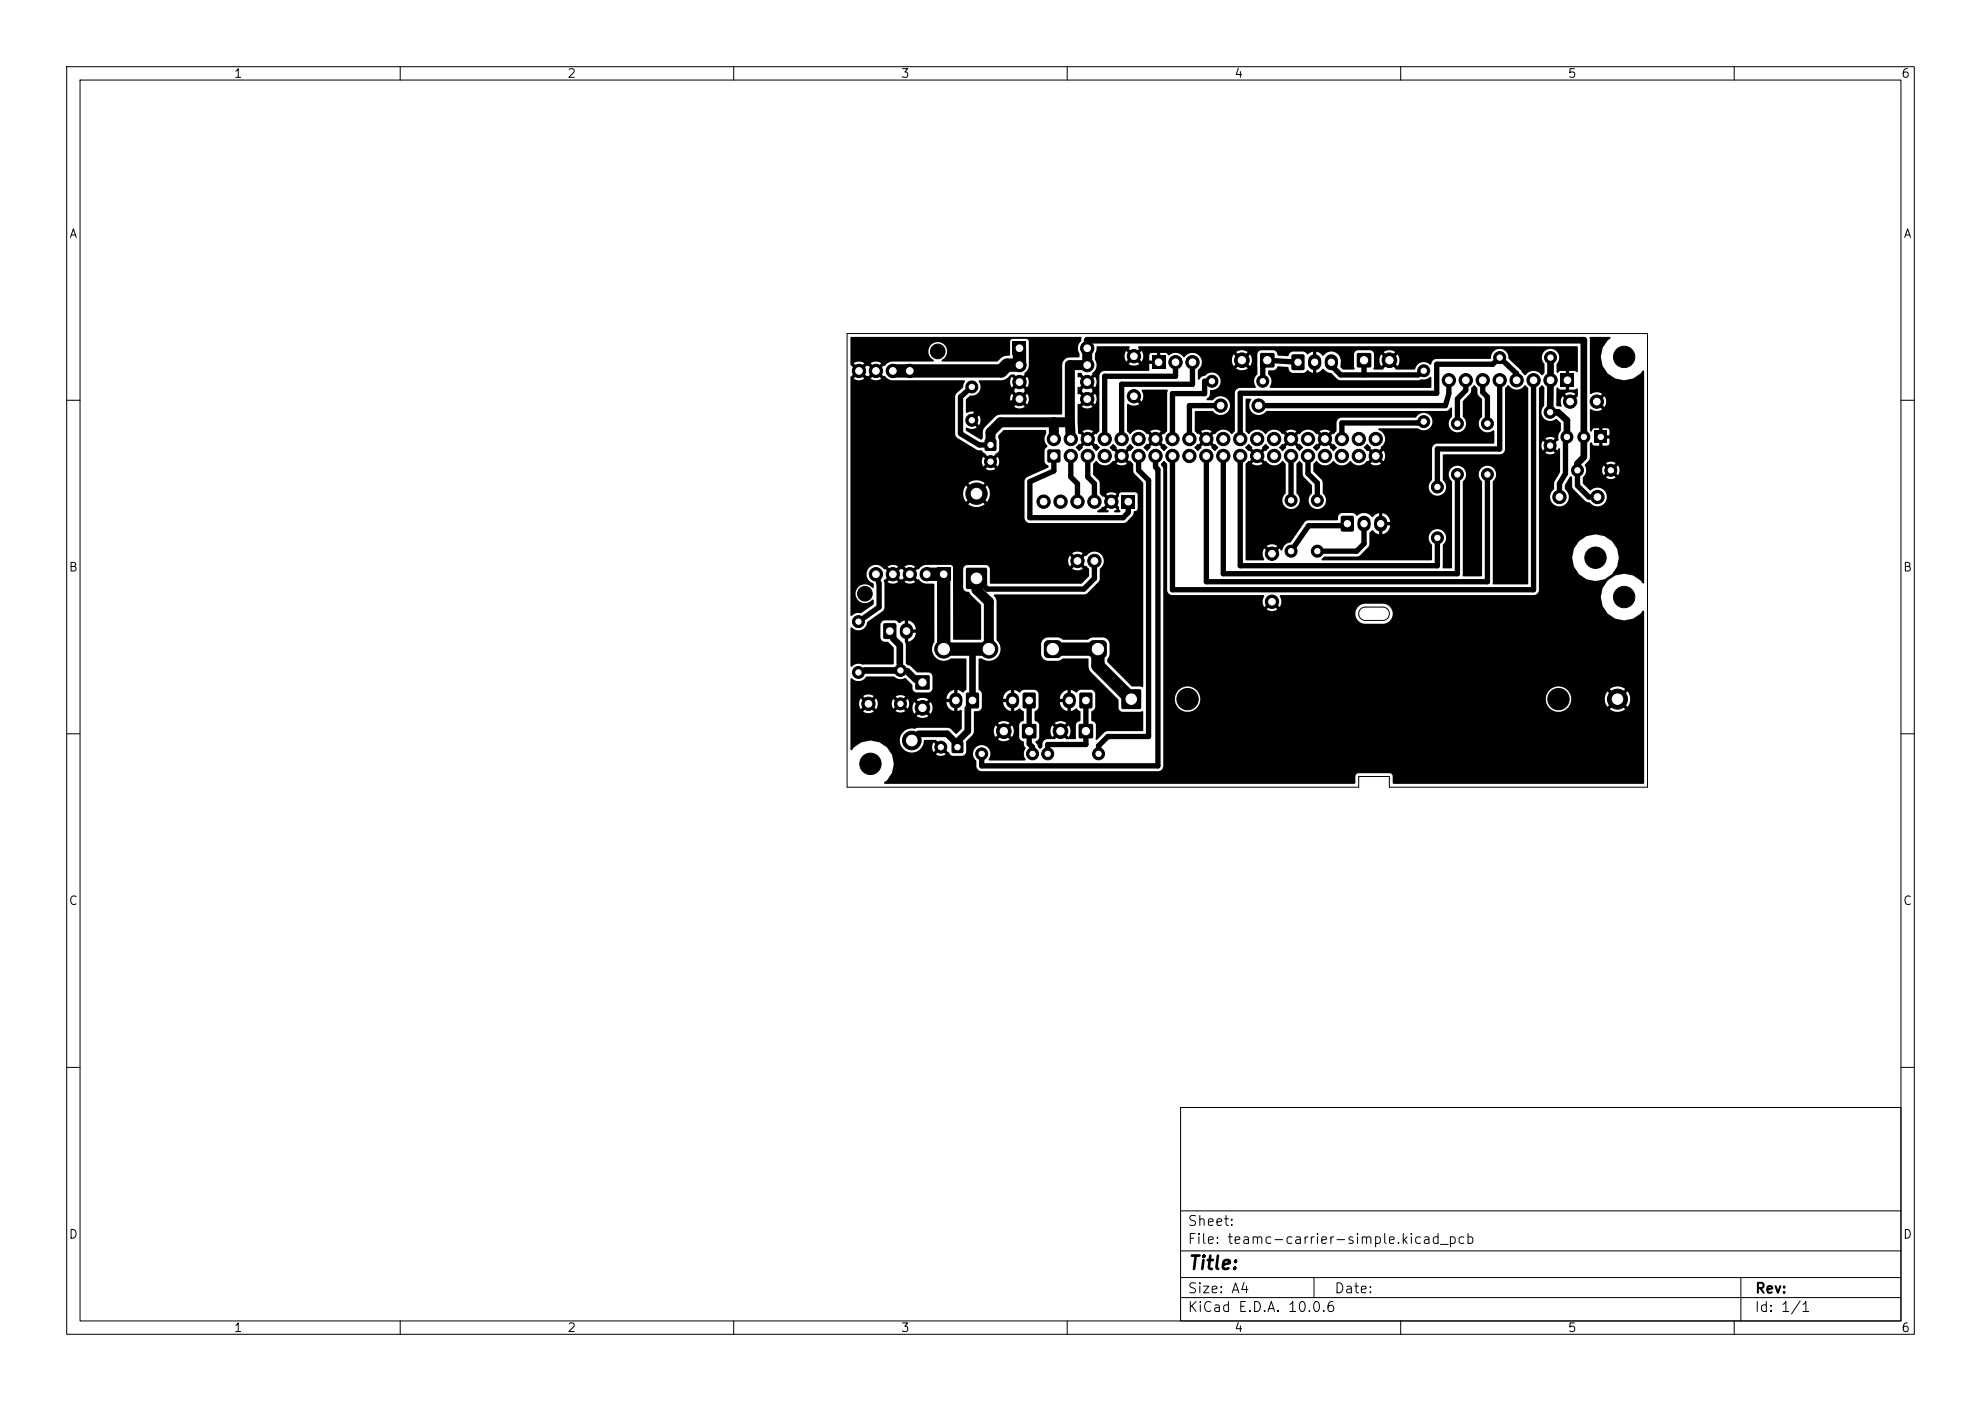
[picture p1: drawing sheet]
<svg xmlns="http://www.w3.org/2000/svg" width="297mm" height="210mm" viewBox="0 0 297 210" stroke-linecap="round" stroke-linejoin="round" font-family="sans-serif">
<defs><g id="words">
<text font-size="2" x="178" y="190.8">Title:</text>
<g font-size="1.5">
<text x="178" y="184.1">Sheet:</text>
<text x="178" y="186.8">File: teamc-carrier-simple.kicad_pcb</text>
<text x="178" y="197">KiCad E.D.A. 10.0.6</text>
<text x="178" y="194.2">Size: A4</text>
<text x="200" y="194.2">Date:</text>
<text x="263" y="197">Id: 1/1</text>
<text x="263" y="194.2">Rev:</text>
</g>
<g font-size="1.3">
<text x="35" y="12">1</text>
<text x="85" y="12">2</text>
<text x="135" y="12">3</text>
<text x="185" y="12">4</text>
<text x="235" y="12">5</text>
<text x="285" y="12">6</text>
<text x="10.3" y="36">A</text>
<text x="285.3" y="36">A</text>
<text x="10.2" y="86">B</text>
<text x="285.2" y="86">B</text>
<text x="10.2" y="136">C</text>
<text x="285.2" y="136">C</text>
<text x="10.2" y="186">D</text>
<text x="285.2" y="186">D</text>
<text x="35" y="200">1</text>
<text x="85" y="200">2</text>
<text x="135" y="200">3</text>
<text x="185" y="200">4</text>
<text x="235" y="200">5</text>
<text x="285" y="200">6</text>
</g>
</g></defs>
<g fill="none" stroke="#000" stroke-width=".15">
<path d="M10 10h277v190h-277zM12 12h273v186h-273zM60 10v2M110 10v2M160 10v2M210 10v2M260 10v2M127 50h120v68h-38.7v-1.6h-4.6v1.6h-76.7zM10 60h2M285 60h2M204 91.3l.6-.3h2.7a1 1 0 0 1 1 1 1 1 0 0 1-1 1h-2.6a1 1 0 0 1-.9-.6 1 1 0 0 1 .2-1.1zM10 110h2"/>
<path d="M285 110h2M10 160h2M177 166h108v32h-108zM285 160h2M60 198v2M110 198v2M160 198v2M177 194.5h108M177 191.5h108M177 187.5h108M177 181.5h108M197 191.5v3"/>
<path d="M210 198v2M260 198v2M261 191.5v6.5"/>
</g>
<g fill="#000">
<path d="M127.6 50.5h34.4l.2 .1-.1 .5a1.54 1.54 0 0 0-.2 1.9l-.1 .6h-1.7a1.17 1.17 0 0 0-.8 1l-.1 7.5-9.5 .1-.4 .2-1.8 1.8-.1 .5v.9l-.3 .3-2.2-1.3-.1-.4 .1-.1a1.39 1.39 0 0 0 1.5 0l-.7-.7 .2-.1 .2-.3 .7 .7a1.29 1.29 0 0 0 0-1.4l-.7 .7-.2-.3-.2-.1 .7-.7a1.61 1.61 0 0 0-1.5 0l-.1-2 .6-.6a1.37 1.37 0 0 0 1.4-.6 1.37 1.37 0 0 0-.1-1.6l.2-.1h3.5l.4-.2 .8-.7 .5 .1 .6 .6-.3 .3-.7-.6h-.1a1.39 1.39 0 0 0 .1 1.6l.7-.7 .3 .4-.7 .6v.3l.7 .6-.3 .4-.7-.7a1.38 1.38 0 0 0 0 1.6l.7-.7 .3 .4-.7 .7h.1a1.39 1.39 0 0 0 1.5 0l-.6-.7 .3-.4 .7 .7a1.39 1.39 0 0 0 0-1.6l-.7 .7-.3-.4 .6-.6v-.3l-.6-.6 .3-.4 .7 .7a1.38 1.38 0 0 0 0-1.6l-.7 .6-.3-.3 .6-.7v-.2a1.39 1.39 0 0 0 .6-1.3v-3.4l-.1-.3-.2-.1-2.3 .1-.2 .3v2.1l-.9 .1-1 .8h-8.2l-.1-.2a1.44 1.44 0 0 0 .6-2 1.44 1.44 0 0 0-2-.5 1.43 1.43 0 0 0 .2 2.5l-.1 .2h-6.2a1.59 1.59 0 0 0-1.1 .7l-.1-.1-.7 .7-.3-.4 .6-.7a1.38 1.38 0 0 0-1.6 0l.7 .7-.4 .4-.6-.7h-.3l-.6 .7-.4-.4 .7-.7a1.38 1.38 0 0 0-1.6 0l.7 .7-.4 .4-.8-.8zM151.8 51.2h2v2h-2zM161.6 56l.5-.1 .1 .2 .7 .7-.4 .3-.6-.6-.2 .1-.1-.1zM161.6 58l.3 .1 .6-.7 .4 .4-.7 .6v.3l.7 .6-.4 .4-.6-.7-.2 .1-.1-.1zM164.5 51.9h4.7a.18 .18 0 0 1 .2 .2 .18 .18 0 0 1-.2 .1l.7 .7-.4 .4-.6-.7-.1 .1a1.39 1.39 0 0 0 .1 1.5l.6-.7 .4 .4-.7 .7h.1a1.39 1.39 0 0 0 1.5 0l-.7-.7 .4-.4 .7 .7v-.1a1.39 1.39 0 0 0 0-1.5l-.7 .7-.4-.4 .7-.7-.2-.2 .2-.1 65.7 .1v3.7l-.1 .1-.4-.2h-.7v1h-.5v-1h-.9l-.3 .3-.2-.1v-1.2a1.33 1.33 0 0 0 0-1.9 1.33 1.33 0 0 0-1.9 0 1.33 1.33 0 0 0 .1 1.9v1.3a.37 .37 0 0 1-.5 .3 1.47 1.47 0 0 0-2.4 .1l-.5-.4-.2-.4-1.8-1.8a1.33 1.33 0 0 0-1.3-1.4 1.33 1.33 0 0 0-1.4 1.4l-8.3 .1a1.02 1.02 0 0 0-.6 .8l-.2 .1a1.37 1.37 0 0 0-2.3 .7h-2.8l-.8-.9 .3-.3 .7 .7a1.48 1.48 0 0 0 0-1.8l-.7 .7-.3-.3 .7-.7-.1-.1a1.49 1.49 0 0 0-1.7 .1l.7 .7-.3 .3-.7-.7-.1 .1a1.49 1.49 0 0 0 .1 1.7l.7-.7 .3 .3-.7 .9-1.5-.1 .1-2.2a.65 .65 0 0 0-.6-.6h-1.8a.65 .65 0 0 0-.6 .6v1.8l.1 .4-.1 .1h-1.7l-.4-.4 .1-1.1a1.44 1.44 0 0 0-1.1-1.2 1.44 1.44 0 0 0-1.5 .6l-.6-.4-.4-.2v1.2h-.5v-1.2l-.9 .4-.6-.4h-1.6a.93 .93 0 0 0-.7 .7l-1.5-.1-.1-.2a.65 .65 0 0 0-.6-.6h-1.8a.65 .65 0 0 0-.6 .6v.8h-.8l-.3-.8-.7 .7-.3-.3 .7-.7a1.48 1.48 0 0 0-1.8 0l.7 .7-.3 .3-.7-.7-.1 .1a1.49 1.49 0 0 0 .1 1.7l.7-.7 .3 .3-.7 .7 .1 .1a1.49 1.49 0 0 0 1.7-.1l-.7-.7 .3-.3 .7 .7 .3-.5v-.5h.8v2.2a1.4 1.4 0 0 0-.2 1.9l-.2 .1h-2.2a.8 .8 0 0 0-.8 .8v5.7l-.3 .4-.2 .1a1.51 1.51 0 0 0-2.5 0l-.1-.1-.7 .7-.3-.4 .7-.6-.1-.1a1.39 1.39 0 0 0-1.5 .1l.6 .6-.3 .4-.7-.7-.2 .1-.4-.4v-3l2.7-.1a1.42 1.42 0 0 0 2.2 .2 1.42 1.42 0 0 0-.1-2.1 1.42 1.42 0 0 0-2.1 .3h-.8l-.1-.1 .5-.7v-.7a1.35 1.35 0 0 0 1.5-1.8 1.35 1.35 0 0 0-2.3-.4 .94 .94 0 0 0-.8 .6l-.2-.1v-1.3a1.43 1.43 0 0 0 .1-2.2 1.43 1.43 0 0 0-2.2 .3 1.53 1.53 0 0 0-2.2-.4 .29 .29 0 0 1-.4-.2l-.9-.1v1h-.5v-1l-1 .1-.2 .3v.7h1v.6h-1l-.1 1h-6.7l-.5 .3-.2 .4v8.3l-.4 .4h-.2l-.6 .7-.4-.4 .7-.6a1.38 1.38 0 0 0-1.6 0l.7 .6-.4 .4-.7-.7h-.2l-.1-1.7v-2.7l.1-.1 .2 .1 .6-.7 .4 .4-.7 .7h.1a1.39 1.39 0 0 0 1.5 0l-.7-.7 .4-.4 .7 .7a1.39 1.39 0 0 0 0-1.6l-.7 .7-.4-.4 .7-.6v-.3l-.7-.6 .4-.4 .7 .7a1.38 1.38 0 0 0 0-1.6l-.7 .6-.4-.3 .7-.7-.1-.1a1.58 1.58 0 0 0 .5-2.1v-.9zM169 60.6l.1-.1a1.44 1.44 0 0 0 1.7 .1l-.7-.7 .4-.4 .7 .7a1.77 1.77 0 0 0 0-1.7h3.9l-.1 .4v5.7l-.4 .4h-.2l-.7 .7-.3-.4 .6-.6a1.38 1.38 0 0 0-1.6 0l.7 .6-.3 .4-.7-.7-.1 .1a1.54 1.54 0 0 0-2.6 0l-.4-.5zM172.7 53.3h2v2h-2zM189 53h2v2h-2zM193.7 53.2l.2-.1h1.4l.3 .1v2l-.1 .2-1.6 .1-.2-.1zM190.1 55.6l.8-.1a.83 .83 0 0 0 .7-.6l1.6 .2a.75 .75 0 0 0 .6 .8h1.6l.6-.4 .9 .4v-1.2h.5v1.2l.4-.2 .6-.4a1.85 1.85 0 0 0 1.2 .6l.9 .9 .4 .2h11.7l.4-.1a1.97 1.97 0 0 0 1.5-.4l.1 .1v1.4l-.1 .1h-24h-.1a1.54 1.54 0 0 0-.3-2.1zM203.5 53h2v2h-2zM186.8 59.8h.6h.2a1.45 1.45 0 0 0 .1 2 1.45 1.45 0 0 0 1.9 .1l.3-.3h26.8l.4-.1 .3-.3a.15 .15 0 0 1 .2-.1 .15 .15 0 0 1 .1 .1v1.2a1.33 1.33 0 0 0-.1 2 1.33 1.33 0 0 0 1.9-.1 1.33 1.33 0 0 0-.2-1.9v-2.3l1.1-1.1 .2-.5a.73 .73 0 0 1 .3-.7h.3l.3 .4a1.43 1.43 0 0 0 .7 1.6v2.6a1.35 1.35 0 0 0-.2 1.9 1.35 1.35 0 0 0 1.9 .2l.1 .1v1.8l-.1 .1h-8.5a.81 .81 0 0 0-.7 .7v4.7a1.33 1.33 0 0 0-.1 2 1.33 1.33 0 0 0 1.9-.1 1.33 1.33 0 0 0-.2-1.9l.1-3.8h8.5a.8 .8 0 0 0 .7-.7v-9.2l.4-.4h.2a1.48 1.48 0 0 0 2.4-.1l.5 .5-.1 29.4h-5.1l-.1-.1v-15.3a1.33 1.33 0 0 0 .1-2 1.33 1.33 0 0 0-1.9 .1 1.33 1.33 0 0 0 .2 1.9v14.1l-.1 .1h-2.7l-.1-.1v-14.1a1.33 1.33 0 0 0 .2-1.9 1.33 1.33 0 0 0-2 0 1.33 1.33 0 0 0 .2 1.9l-.1 13h-1.2l-.1-.1v-3.4a1.33 1.33 0 0 0 .1-2 1.33 1.33 0 0 0-1.9 .1 1.33 1.33 0 0 0 .2 1.9v2.2l-.1 .1-16.4-.1v-.2l.4-.3h4.9l.3-.1 1.4-1.4 .1-.3v-1.7l.4-.4h.1l.5 .4 .5 .2v-1.2h.5v1.2a1.4 1.4 0 0 0 1.1-1.4h-1v-.4l1-.1a1.4 1.4 0 0 0-1.1-1.3v1.2h-.5v-1.2l-.5 .2-.5 .4a1.56 1.56 0 0 0-2.4-.2l-.6-.4h-1.6a.69 .69 0 0 0-.6 .6v.4l-.1 .1h-4.4l-.3 .1-.2 .2-2.1 3a1.51 1.51 0 0 0-1.3 1.2h-.2l-.1-.3-.7 .7-.4-.4 .7-.7a1.38 1.38 0 0 0-1.6 0l.7 .7-.4 .4-.6-.7-.1 .1a2.12 2.12 0 0 0 0 1.6l-2.6 .1-.2-.1v-14.3l.4-.5h.2l.7-.6 .4 .3-.7 .7a1.39 1.39 0 0 0 1.6 0l-.7-.7 .4-.3 .6 .6h.2a1.49 1.49 0 0 0 2.5 0l.5 .5v4.3a1.33 1.33 0 0 0-.2 2 1.33 1.33 0 0 0 2-.1 1.33 1.33 0 0 0-.2-1.9v-4.3l.4-.5 .5 .5v1.5l.1 .3 1.3 1.3v1.2a1.33 1.33 0 0 0-.1 2 1.33 1.33 0 0 0 1.9-.1 1.33 1.33 0 0 0-.2-1.9v-1.6l-.1-.3-1.3-1.4v-1.1l.4-.4h.1a1.48 1.48 0 0 0 2.5 0 1.54 1.54 0 0 0 2.5 0 1.54 1.54 0 0 0 2.6 0h.1l.7-.6 .3 .3-.6 .7a1.38 1.38 0 0 0 1.6 0l-.7-.7 .3-.3 .7 .6h.1a1.39 1.39 0 0 0-.1-1.5l-.7 .6-.3-.3 .7-.7-.1-.1a1.5 1.5 0 0 0 .7-1.4 1.5 1.5 0 0 0-1-1.3l.1-.2h5.7a1.33 1.33 0 0 0 2.2-.5 1.33 1.33 0 0 0-1.4-1.8 1.42 1.42 0 0 0-1 .7h-11.2a.81 .81 0 0 0-.7 .7v1.3l-.4 .4h-.2l-.7 .7-.3-.4 .6-.6v-.1a1.39 1.39 0 0 0-1.6 .1l.7 .6-.3 .4-.7-.7-.1 .1a1.57 1.57 0 0 0-2.6 0l-.1-.1-.7 .7-.3-.4 .7-.6-.1-.1a1.39 1.39 0 0 0-1.5 .1l.6 .6-.3 .4-.7-.7-.1 .1a1.54 1.54 0 0 0-2.5 0 1.54 1.54 0 0 0-2.6 0l-.5-.5z"/>
<path d="M233.4 58.1h.2l.3 .3h.9v-1h.5v1h.8l.3-.2 .2 .2v1l-.7 .7-.4-.4 .7-.7a1.38 1.38 0 0 0-1.6 0l.7 .7-.4 .4-.6-.7a1.64 1.64 0 0 0-.2 1.5l-.1 .1-.7-.2zM234 56h2v2h-2zM127.5 56.5l.8-.8 .4 .4-.7 .7a1.39 1.39 0 0 0 1.6 0l-.7-.7 .4-.4 .6 .7h.3l.6-.7 .4 .4-.7 .7a1.38 1.38 0 0 0 1.6 0l-.6-.7 .3-.4 .7 .7h.2a1.39 1.39 0 0 0 1.1 .6h10.8l.1 .2-.3 .9-1 .9-.2 .4v5.8l.3 .4 2.9 1.8 .8 .1 1.3 1.3-.3 .2-.1 .2-.7-.7a1.29 1.29 0 0 0 0 1.4l.7-.7 .1 .2 .3 .2-.7 .7a1.29 1.29 0 0 0 1.4 0l-.7-.7 .2-.1 .2-.3 .7 .7a1.29 1.29 0 0 0 0-1.4l-.7 .7-.1-.2-.3-.2 .8-.8a.66 .66 0 0 0 .5-.6v-1.4l-.1-.7 .8-.8h6.2h.1l.1 .5a1.52 1.52 0 0 0 .1 1.9l-.4 .6v1.6a.79 .79 0 0 0 .6 .7l-.1 .3-3.1 1.4-.2 .2-.2 .4v1.8h-5.2l-.1-.5-.3-.6-.9 .8-.3-.3 .8-.9-.1-.1a1.99 1.99 0 0 0-2.3 .1l.8 .9-.3 .3-.9-.8-.1 .1a1.99 1.99 0 0 0 .1 2.3l.9-.8 .3 .3-.8 .9 .1 .1a1.99 1.99 0 0 0 2.3-.1l-.8-.9 .3-.3 .9 .8 .3-.6 .1-.7h5.2v3.8l.2 .4 .4 .3h14.3l.4-.2 .9-.9 .2-.6 .4-.2 .1-.2 .1-2.1-.2-.3-.2-.1h-2.1a.45 .45 0 0 0-.3 .6l-.7 .7-.3-.4 .6-.7a1.39 1.39 0 0 0-1.6 0l.7 .7-.4 .4-.6-.7h-.2l-.4-.4v-1.7l-1-1.1v-1.7l.4-.4h.1a1.48 1.48 0 0 0 2.5 0h.1l.7-.6 .3 .3-.6 .7a1.38 1.38 0 0 0 1.6 0l-.7-.7 .3-.3 .7 .6h.2l.4 .4 .1 1.4 1.4 1.5v30.5l-.1 .1-1.7-.1-3.6-3.6v-.5l.3-.7 .1-1.6a1.07 1.07 0 0 0-1-1l-1.6 .1-.7 .3h-3.7l-.8-.3h-1.6a1.07 1.07 0 0 0-.9 .9v1.6a1.08 1.08 0 0 0 1 1l1.5-.1 .8-.3h3.7l.1 .1v.9a1.41 1.41 0 0 0 .5 1.2l4 4v1.3l.3 .4 .3 .1h2.6l.4-.1 .1 .1-.1 2.9h-5.3l-.4 .2-1.2 1.1-.2-.1 .1-2.1a.81 .81 0 0 0-.7-.7v-1.4a.74 .74 0 0 0 .6-.6v-2l-.3-.5-.3-.1h-1.6l-.7 .4-.7-.4v1.2h-.5v-1.2a1.39 1.39 0 0 0-1.2 1.4h1v.4l-1 .1a1.4 1.4 0 0 0 1.2 1.3v-1.2h.5v1.2l.8-.4 .6 .4-.1 1.5a.72 .72 0 0 0-.6 .6v2.1h-1.4l-.7-.7 .3-.3 .7 .7a1.48 1.48 0 0 0 0-1.8l-.7 .7-.3-.3 .7-.7-.1-.1a1.49 1.49 0 0 0-1.7 .1l.7 .7-.3 .3-.7-.7-.1 .1a1.49 1.49 0 0 0 .1 1.7l.7-.7 .3 .3-.6 .7h-1.2a.8 .8 0 0 0-.7 .7v.4l-.3 .4-.4-.3-.1-.4a.35 .35 0 0 1-.2-.5l.4-.2 .1-.3v-1.9a.81 .81 0 0 0-.7-.7v-1.4a.74 .74 0 0 0 .6-.6v-2l-.3-.5-.3-.1h-1.6l-.7 .4-.7-.4v1.2h-.5v-1.2a1.39 1.39 0 0 0-1.2 1.4h1v.4l-1 .1a1.39 1.39 0 0 0 1.2 1.3v-1.2h.5v1.2l.8-.4 .6 .4-.1 1.5a.72 .72 0 0 0-.6 .6v.8h-.8l-.3-.8-.7 .7-.3-.3 .7-.7-.1-.1a1.49 1.49 0 0 0-1.7 .1l.7 .7-.3 .3-.7-.7-.1 .1a1.49 1.49 0 0 0 .1 1.7l.7-.7 .3 .3-.7 .7 .1 .1a1.49 1.49 0 0 0 1.7-.1l-.7-.7 .3-.3 .7 .7 .3-.5v-.5h.8v1a.81 .81 0 0 0 .7 .7 1.09 1.09 0 0 0 .3 .9 1.74 1.74 0 0 0 0 1.8l-5.4 .1-.2-.1a1.35 1.35 0 0 0-.1-1.8 1.35 1.35 0 0 0-1.8-.1 1.38 1.38 0 0 0 .1 2.1l.1 1.1 .2 .2 .4 .2h26.6l.3-.1 .3-.3 .1-.3v-44.5l-.4-.8 .4-.5 .2 .1 .4 .4v18.9l.2 .4 .5 .3h13.7l.2 .2a1.44 1.44 0 0 0 0 1.6l.6-.7 .4 .4-.7 .7h.1a1.39 1.39 0 0 0 1.5 0l-.7-.7 .4-.4 .7 .7v-.1a1.81 1.81 0 0 0 0-1.6l38.1-.1 .4-.2 .3-.5v-30.3l.4-.4a.36 .36 0 0 1 .4 .3v2.7a1.35 1.35 0 0 0-.1 1.9 1.35 1.35 0 0 0 1.9 .1l.7 .6v1.1a1.97 1.97 0 0 0-.4 1.5l-.8 .8-.2-.3-.2-.1 .7-.7a1.29 1.29 0 0 0-1.4 0l.7 .7-.3 .2-.1 .2-.7-.7a1.29 1.29 0 0 0 0 1.4l.7-.7 .1 .2 .3 .2-.7 .7a1.29 1.29 0 0 0 1.4 0l-.7-.7 .2-.1 .2-.3 .7 .7 .2-.3 .2 .1v3.4l-.9 1.6v1a1.44 1.44 0 0 0-.3 2.1 1.44 1.44 0 0 0 2.2 0 1.44 1.44 0 0 0-.3-2.1v-.6l.8-1.2a.2 .2 0 0 1 .2-.1 .2 .2 0 0 1 .1 .2v1.3l.2 .4 1.8 1.8 .6 .2a1.42 1.42 0 0 0 2 .4 1.42 1.42 0 0 0 .2-2.1 1.42 1.42 0 0 0-2-.1l-1.2-1v-1a1.31 1.31 0 0 0 .3-1.7v-.2l.7-.9 .1-2.2a.18 .18 0 0 1 .2-.2 .18 .18 0 0 1 .1 .2l.3 .3h.8v-1l.1 .1 .4-.1v1h.7l.3-.4v-.7h-1l.1-.1-.1-.3h1v-.8l-.2-.2-.8-.1v1l-.2-.1-.3 .1v-1h-.8l-.2 .2a.22 .22 0 0 1-.1 .2 .22 .22 0 0 1-.3 0v-3.1l.1-.2a1.46 1.46 0 0 0 1.7 .1l-.7-.7 .4-.4 .7 .7v-.1a1.39 1.39 0 0 0 0-1.5l-.7 .7-.4-.4 .7-.7h-.1a2.02 2.02 0 0 0-1.7 .1l-.1-8.5 3-.1 .2 .1a3.5 3.5 0 0 0-.5 5.4 3.5 3.5 0 0 0 5.4-.5l.1 .2v14.7h-3.7l-.2-.6-.7 .7-.1-.2-.3-.2 .7-.7a1.29 1.29 0 0 0-1.4 0l.7 .7-.2 .1-.2 .3-.7-.7a1.29 1.29 0 0 0 0 1.4l.7-.7 .1 .2 .3 .2-.7 .7a1.29 1.29 0 0 0 1.4 0l-.7-.7 .3-.2 .1-.2 .7 .7 .2-.8h3.7v13.2h-3.8l-.3-1.3a3.5 3.5 0 0 0-5.7-1.2 3.5 3.5 0 0 0 1.2 5.7 3.5 3.5 0 0 0 4.8-3.2h3.8v3.7l-.2 .2a3.5 3.5 0 0 0-5-.7 3.5 3.5 0 0 0-.3 5.1h-32.2v-.3a1.5 1.5 0 0 0-1.6-1.1h-2.6a1.51 1.51 0 0 0-1.4 1.5 1.51 1.51 0 0 0 1.4 1.5h3.1a1.51 1.51 0 0 0 1.1-1.6h32.2v.1a3.5 3.5 0 0 0 5.4-.5l.1 .2v13h-2.1l-.1-.5-.3-.6-.8 .8-.3-.3 .8-.8-.1-.1a1.89 1.89 0 0 0-2.3 .1l.9 .8-.4 .3-.8-.8-.3 .6-.1 .5h-5l-.1-.3a1.9 1.9 0 0 0-2-1.5 1.9 1.9 0 0 0-1.7 1.8h-51.9v-.3a1.9 1.9 0 0 0-3-1.1 1.9 1.9 0 0 0 .4 3.2 1.9 1.9 0 0 0 2.6-1.8h51.9v.2a1.9 1.9 0 0 0 2 1.8 1.9 1.9 0 0 0 1.8-2h5l.1 .7 .3 .6 .8-.8 .4 .3-.9 .8a1.88 1.88 0 0 0 2.4 0l-.8-.8 .3-.3 .8 .8 .3-.6 .1-.7h2.1v12.7l-.1 .1h-37.4l-.2-.1v-1.2l-.4-.3h-4.9l-.3 .3v1.2l-.1 .1h-70.4l-.2-.1a3.5 3.5 0 0 0 .5-5.4 3.5 3.5 0 0 0-5.3 .5l-.2-.2v-10.5l.2-.1a1.44 1.44 0 0 0 2.2-.3h4.1a1.45 1.45 0 0 0 1.7 .2l1.1 1.1v.6l.3 .4 .3 .1h1.8a.65 .65 0 0 0 .6-.6v-1.9l-.2-.4-.4-.1h-1.7l-.9-.9-.8-.4v-2.9l-.1-.4v-1.2h.5v1.2a1.39 1.39 0 0 0 1.1-1.4h-1v-.4l1-.1a1.4 1.4 0 0 0-1.1-1.3v1.2h-.5v-1.2l-.9 .4-.6-.4h-1.6a.69 .69 0 0 0-.6 .6l.1 2.2 .3 .3 .7 .1 .9 .9v2.4l-4.8 .1a1.42 1.42 0 0 0-1.5 .3l-.2-.1v-5.6l.2-.2a1.37 1.37 0 0 0 1.4 .4 1.37 1.37 0 0 0 1-1.2l2.2-1.6 .2-.2 .1-.3v-3.6l-.1-.5 .9-.8 .3 .4-.6 .6a1.38 1.38 0 0 0 1.6 0l-.7-.6 .3-.4 .7 .7h.3l.6-.7 .4 .4-.7 .6a1.38 1.38 0 0 0 1.6 0l-.7-.6 .4-.4 .7 .7h.2a1.39 1.39 0 0 0 1 .6h1.1l.2 .1v8.6a1.79 1.79 0 0 0 .1 2.3 1.79 1.79 0 0 0 2.4 .2h2.2l.1 .1v4.6l-.5 .4-.8-.4v1.2h-.5v-1.2a1.39 1.39 0 0 0-1.2 1.4h1v.4h-1l.2 .8h-2.3l-.3-.8-.7 .7-.3-.3 .7-.7-.1-.1a1.49 1.49 0 0 0-1.7 .1l.7 .7-.3 .3-.7-.7-.1 .2h-.7l-.2-.6-.7 .7-.2-.3-.2-.1 .7-.7a1.29 1.29 0 0 0-1.4 0l.7 .7-.2 .1-.2 .3-.7-.7-.2 .6h-2.1l-.2-.7-.7 .7-.4-.4 .7-.7h-.1a1.39 1.39 0 0 0-1.5 0l.7 .7-.4 .4-.6-.7-.1 .1a1.39 1.39 0 0 0 .1 1.5l.6-.7 .4 .4-.7 .7h.1a1.39 1.39 0 0 0 1.5 0l-.7-.7 .4-.4 .7 .7 .2-.5v-.4h2.1v.4l.2 .4 .7-.7 .1 .2 .3 .2-.7 .7a1.29 1.29 0 0 0 1.4 0l-.7-.7 .3-.2 .1-.2 .7 .7 .2-.8 .7 .1a1.47 1.47 0 0 0 .1 1.5l.7-.7 .3 .3-.7 .7 .1 .1a1.49 1.49 0 0 0 1.7-.1l-.7-.7 .3-.3 .7 .7 .3-.5v-.5h2.3l.5 .4 .5 .2v-1.2h.5v1.2l.5-.2 .1 .2v2.6l-.8 .8-.8-.7-.5-.2h-4.5l-.4 .1a1.82 1.82 0 0 0-2.3 1.4 1.82 1.82 0 0 0 1.6 2.2 1.82 1.82 0 0 0 2-1.8l1.8-.1 .7 .7-.3 .2v.2l-.7-.7a1.29 1.29 0 0 0 0 1.4l.7-.7v.2l.3 .2-.6 .7a1.29 1.29 0 0 0 1.4 0l-.7-.7 .2-.1 .2-.3 1.2 1.2 1.5 .1a.67 .67 0 0 0 .7-.6l-.1-1.5 1-1 .2-.5v-3l.6-.1a.69 .69 0 0 0 .6-.6v-2l-.1-.3-.4-.4v-4.5a.84 .84 0 0 1 1 .2 1.78 1.78 0 0 0 2.1-.9 1.78 1.78 0 0 0-.4-2.2v-5.8l-.3-.7a.18 .18 0 0 1-.1-.1 .18 .18 0 0 1 .1-.2h13.6l.3-.2 1.8-1.8 .1-.3v-1.5a1.46 1.46 0 0 0 .1-2.2 1.46 1.46 0 0 0-2.2 .2h-.1l-.7 .7-.3-.4 .6-.7a1.39 1.39 0 0 0-1.6 0l.7 .7-.3 .4-.7-.7-.1 .1a1.39 1.39 0 0 0 .1 1.5l.7-.7 .3 .4-.7 .6 .1 .1a1.39 1.39 0 0 0 1.5-.1l-.6-.6 .3-.4 .7 .7h.2l.4 .4v1l-1.2 1.2h-13.5l-.2-.1v-2.1a.65 .65 0 0 0-.6-.6h-2.8a.67 .67 0 0 0-.6 .6v2.9a.79 .79 0 0 0 .9 .5l.2 .5 1.6 1.5v5.1l-4.1 .1-.1-10.9-.4-.3h-3.8a1.59 1.59 0 0 0-1 .6h-.1l-.7 .7-.4-.4 .7-.7a1.38 1.38 0 0 0-1.6 0l.7 .7-.4 .4-.6-.7h-.3l-.7 .7-.3-.4 .7-.7a1.38 1.38 0 0 0-1.6 0l.6 .7-.3 .4-.7-.7h-.1a1.48 1.48 0 0 0-2.6 .2 1.5 1.5 0 0 0 1 2v.5l-.1 .1a1.45 1.45 0 0 0-1.9-.3 1.45 1.45 0 0 0-.6 1.7 1.41 1.41 0 0 0 2.3 .4h.2l.1 .1-.1 .6-1.9 1.3a1.5 1.5 0 0 0-1.3 .4l-.2-.1zM147.7 65.9l.2-.1h1.4l.1 .3v1.4l-.3 .1h-1.4l-.1-.3zM157.1 67.5l.2-.1h1.6l.1 .2v1.6l-.3 .2-1.6-.1-.1-.2zM161.7 66.6h.2l.7-.7 .4 .4-.7 .7v.2l-.5 .4-.5-.5zM163.6 65.9l.6 .7h.2l.5 .4v.1l-.5 .5h-.1l-.5-.4 .1-.2-.7-.7zM164.5 76.6l.8-.6h.2l.6-.7 .4 .4-.7 .7 .4 .2-.1 .2h-1.5zM166.8 66.6h.2l.4 .4v.2l.6 .7-.3 .3-.7-.6h-.2l-.4-.4v-.2zM167.1 75.3l.6 .7 .1 .3 .2 .4-.1 .1h-.7l-.2-.1 .1-.1 .3-.2-.6-.7zM169 67l.4-.4 .6 .5-.5 .5h-.2l-.7 .6-.3-.3 .7-.7zM168.2 74.2h2v2h-2z"/>
<path d="M171.9 66.6h.2l.7-.7 .3 .4-.7 .7v.2l-.4 .4-.6-.5zM173.7 65.9l.7 .7h.2l.4 .4v.1l-.4 .5h-.1l-.5-.4v-.2l-.6-.7zM179.5 66.6h.2l.7-.7 .3 .4-.6 .7v.2l-.5 .4-.5-.5zM181.3 65.9l.7 .7h.2l.4 .4 .1 .1-.5 .5h-.1l-.5-.4 .1-.2-.7-.7zM187.1 66.6h.2l.4 .4v.2l.7 .7-.4 .3-.7-.6h-.1l-.5-.4v-.2zM189.3 67l.4-.4 .6 .5-.5 .5h-.2l-.6 .6-.4-.3 .7-.7zM192.2 66.6h.2l.7-.7 .3 .4-.6 .7v.2l-.5 .4-.5-.5zM194 65.9l.7 .7h.2l.4 .4 .1 .1-.5 .5h-.1l-.5-.4 .1-.2-.7-.7zM197.3 66.6h.2l.7-.7 .3 .4-.7 .7v.2l-.4 .4-.6-.5zM199.1 65.9l.7 .7h.2l.4 .4v.1l-.4 .5h-.1l-.5-.4v-.2l-.6-.7zM201.1 77.4l1.6-.1 .3 .1v2l-.1 .2-1.6 .1-.2-.1-.1-2zM204.9 66.6h.2l.4 .4v.2l.6 .7-.3 .3-.7-.6h-.2l-.4-.4v-.2z"/>
<path d="M239.1 64.6h1.8v1.8h-1.8zM132.5 93.5l.2-.1h1.4l.3 .1v2l-.1 .2-1.6 .1-.2-.1zM140.5 85.1h2v2h-2zM144.9 85.2h3v3h-3zM156.6 96.2l.6-.2h1.3l.4 .1 .3 .5v1.4l-.2 .4-.5 .3h-1.3l-.4-.2-.3-.5v-1.4zM163.4 96.2l.5-.2h1.4l.4 .1 .3 .5v1.4l-.2 .4-.5 .3h-1.4l-.4-.2-.2-.5v-1.4zM137.3 101.3h2v2h-2zM142.7 111.2l.2-.1h1.4l.2 .3-.1 1.4-.2 .1h-1.4l-.1-.3zM144.9 103.9l.2-.1h1.4l.3 .1v2l-.1 .2-1.6 .1-.2-.1zM153.4 103.9l.2-.1h1.4l.3 .1v2l-.1 .2-1.6 .1-.2-.1zM153.3 108.6h2v2h-2zM161.9 103.9l.2-.1h1.4l.3 .1v2l-.1 .2-1.6 .1-.2-.1z"/>
<path d="M161.8 108.6h2v2h-2zM168.2 103.4h2.8v2.8h-2.8z"/>
</g>
<g fill="#000" stroke="#000" stroke-width=".15">
<circle cx="128.8" cy="55.6" r="1"/>
<circle cx="131.3" cy="55.6" r="1"/>
<circle cx="133.9" cy="55.6" r="1"/>
<circle cx="136.4" cy="55.6" r="1"/>
<circle cx="140.6" cy="52.7" r="1.1"/>
<circle cx="145.7" cy="58" r=".9"/>
<circle cx="152.8" cy="59.8" r="1"/>
<circle cx="152.8" cy="54.7" r="1"/>
<circle cx="152.8" cy="57.3" r="1"/>
<circle cx="163" cy="52.2" r="1"/>
<circle cx="163" cy="59.8" r="1"/>
<circle cx="163" cy="54.7" r="1"/>
<circle cx="163" cy="57.3" r="1"/>
<circle cx="170" cy="59.4" r="1"/>
<circle cx="170" cy="53.4" r="1"/>
<circle cx="176.2" cy="54.3" r="1"/>
<circle cx="178.8" cy="54.3" r="1"/>
<circle cx="181.7" cy="57.1" r=".9"/>
<circle cx="186.2" cy="54" r="1.1"/>
<circle cx="189.3" cy="57.1" r=".9"/>
<circle cx="208.3" cy="54" r="1.1"/>
<circle cx="213.5" cy="55.6" r=".9"/>
<circle cx="217.2" cy="57" r="1"/>
<circle cx="219.8" cy="57" r="1"/>
<circle cx="222.3" cy="57" r="1"/>
<circle cx="224.8" cy="53.6" r=".9"/>
<circle cx="224.8" cy="57" r="1"/>
<circle cx="227.4" cy="57" r="1"/>
<circle cx="229.9" cy="57" r="1"/>
<circle cx="232.5" cy="53.6" r=".9"/>
<circle cx="232.5" cy="57" r="1"/>
<circle cx="243.5" cy="53.5" r="1.6"/>
<circle cx="145.7" cy="63" r=".9"/>
<circle cx="146.4" cy="74" r="1.6"/>
<circle cx="148.5" cy="69.2" r=".9"/>
<circle cx="156.5" cy="75.2" r="1"/>
<circle cx="158" cy="65.8" r="1"/>
<circle cx="159" cy="75.2" r="1"/>
<circle cx="160.5" cy="68.3" r="1"/>
<circle cx="160.5" cy="65.8" r="1"/>
<circle cx="161.5" cy="75.2" r="1"/>
<circle cx="163.1" cy="68.3" r="1"/>
<circle cx="163.1" cy="65.8" r="1"/>
<circle cx="164.1" cy="75.2" r="1"/>
<circle cx="165.6" cy="68.3" r="1"/>
<circle cx="165.6" cy="65.8" r="1"/>
<circle cx="166.6" cy="75.2" r="1"/>
<circle cx="168.2" cy="68.3" r="1"/>
<circle cx="168.2" cy="65.8" r="1"/>
<circle cx="170.7" cy="65.8" r="1"/>
<circle cx="170.7" cy="68.3" r="1"/>
<circle cx="173.2" cy="65.8" r="1"/>
<circle cx="173.2" cy="68.3" r="1"/>
<circle cx="175.8" cy="68.3" r="1"/>
<circle cx="175.8" cy="65.8" r="1"/>
<circle cx="178.3" cy="65.8" r="1"/>
<circle cx="178.3" cy="68.3" r="1"/>
<circle cx="180.9" cy="65.8" r="1"/>
<circle cx="180.9" cy="68.3" r="1"/>
<circle cx="183" cy="60.8" r="1"/>
<circle cx="183.4" cy="65.8" r="1"/>
<circle cx="183.4" cy="68.3" r="1"/>
<circle cx="185.9" cy="68.3" r="1"/>
<circle cx="185.9" cy="65.8" r="1"/>
<circle cx="188.5" cy="68.3" r="1"/>
<circle cx="188.5" cy="65.8" r="1"/>
<circle cx="188.7" cy="60.8" r="1"/>
<circle cx="191" cy="65.8" r="1"/>
<circle cx="191" cy="68.3" r="1"/>
<circle cx="193.6" cy="65.8" r="1"/>
<circle cx="193.6" cy="68.3" r="1"/>
<circle cx="193.6" cy="75" r=".9"/>
<circle cx="196.1" cy="65.8" r="1"/>
<circle cx="196.1" cy="68.3" r="1"/>
<circle cx="197.5" cy="75" r=".9"/>
<circle cx="198.6" cy="65.8" r="1"/>
<circle cx="198.6" cy="68.3" r="1"/>
<circle cx="201.2" cy="65.8" r="1"/>
<circle cx="201.2" cy="68.3" r="1"/>
<circle cx="203.7" cy="65.8" r="1"/>
<circle cx="203.7" cy="68.3" r="1"/>
<circle cx="206.3" cy="65.8" r="1"/>
<circle cx="206.3" cy="68.3" r="1"/>
<circle cx="213.5" cy="63.2" r=".9"/>
<circle cx="215.5" cy="73" r=".9"/>
<circle cx="218.5" cy="71.1" r=".9"/>
<circle cx="218.5" cy="63.5" r=".9"/>
<circle cx="223" cy="63.5" r=".9"/>
<circle cx="223" cy="71.1" r=".9"/>
<circle cx="232.4" cy="61.8" r=".9"/>
<circle cx="232.4" cy="66.8" r=".9"/>
<circle cx="233.8" cy="74.5" r="1"/>
<circle cx="234.9" cy="65.5" r=".9"/>
<circle cx="235.4" cy="60.2" r="1"/>
<circle cx="236.5" cy="70.5" r=".9"/>
<circle cx="237.5" cy="65.5" r=".9"/>
<circle cx="239.4" cy="60.2" r="1"/>
<circle cx="239.5" cy="74.5" r="1"/>
<circle cx="241.5" cy="70.5" r=".9"/>
<circle cx="128.7" cy="93.2" r=".9"/>
<circle cx="129.7" cy="89" r="1.1"/>
<circle cx="131.3" cy="86.1" r="1"/>
<circle cx="133.9" cy="86.1" r="1"/>
<circle cx="136.4" cy="86.1" r="1"/>
<circle cx="138.9" cy="86.1" r="1"/>
<circle cx="141.5" cy="97.3" r="1.35"/>
<circle cx="148.3" cy="97.3" r="1.35"/>
<circle cx="161.5" cy="84.1" r="1"/>
<circle cx="164.1" cy="84.1" r="1"/>
<circle cx="190.7" cy="90.2" r="1"/>
<circle cx="190.7" cy="83" r="1"/>
<circle cx="193.6" cy="82.6" r=".9"/>
<circle cx="197.5" cy="82.6" r=".9"/>
<circle cx="215.5" cy="80.6" r=".9"/>
<circle cx="239.2" cy="83.6" r="1.6"/>
<circle cx="243.5" cy="89.5" r="1.6"/>
<circle cx="128.7" cy="100.8" r=".9"/>
<circle cx="130.2" cy="105.5" r="1"/>
<circle cx="130.5" cy="114.5" r="1.6"/>
<circle cx="135" cy="100.5" r=".9"/>
<circle cx="135" cy="105.5" r=".9"/>
<circle cx="136.7" cy="111" r="1.4"/>
<circle cx="138.3" cy="106.1" r="1.1"/>
<circle cx="141.1" cy="112" r=".9"/>
<circle cx="147.2" cy="113" r=".9"/>
<circle cx="150.5" cy="109.6" r="1.1"/>
<circle cx="154.8" cy="113" r=".9"/>
<circle cx="157.1" cy="113" r=".9"/>
<circle cx="159" cy="109.6" r="1.1"/>
<circle cx="164.7" cy="113" r=".9"/>
<circle cx="178" cy="104.8" r="1.6"/>
<circle cx="233.7" cy="104.8" r="1.6"/>
<circle cx="242.5" cy="104.8" r="1.5"/>
</g>
<path d="M152.8 52.2v2.5h-1.8l-.9 .9h-16.2M197.1 54.1v.4M199.6 54.1v.4M204.5 78.3v.4M207 78.3v.4M135.9 94.4v.4M138.9 86.1h2.6v11.2h6.8M157.8 97.3h6.8v2.5l5 5M143.3 104.8v.4M151.8 104.8v.4M160.3 104.8v.4" fill="none" stroke="#000" stroke-width="2"/>
<g fill="none" stroke="#000" stroke-width=".8">
<path d="M145.7 58l-1.7 1.5v5.5l2.8 1.7h1.7M152.8 59.8l-2.3 1.2h-3.5l-1.3 2M176.2 54.3v2.1h-10.6v9.4M178.8 54.3v3.3h-10.6v8.2M181.7 57.2h-1.1v1.8h-4.8v6.8M194.6 54.3l-4.6-.3-.7 1v2.2M199.6 54.3v.5l1.4 1.4h11.6l.9-.6M204.5 54v2.2M217.2 57v2l-.5 1.8h-28M219.8 57v1.5l-1.3 1.3v3.7M222.3 57v1.8l.7 .7v4M224.8 57v10.3h-9.3v5.7"/>
<path d="M227.4 57v-1l-2.6-2.4-1 1h-8.4v4.4h-29.5v6.8M229.9 57v31.4h-54.1v-20M158 68.4v2.2l-3.6 1.6v5.4h14l.8-.8v-1.6M160.5 68.4v3.1l1 1v2.7M163.1 68.4v3.1l1 1v2.7M170.7 68.4v2.1l1.5 1.5v38.4h-6.1l-1.4 1.4v1.2M173.2 68.4v1.6l.4 .4v44.4h-26.4v-1.8M180.9 68.4v18.8h42.1v-16.1M183 60.8h-4.7v5M183.4 68.4v17.6h35.1v-14.9M185.9 68.4v16.4h29.6v-4.2M193.6 68.4v6.6"/>
<path d="M196.1 68.4v2.6l1.4 1.4v2.6M202 78.5v.3h-5.8l-2.6 3.8M204.5 78.5v3l-1.1 1.1h-5.9M213.5 63.2l-1 .2h-11.3v2.4M234.9 65.5l-.2 1v4.5l-.9 1.5v2M236.5 70.5v2.3l1.7 1.7h1.3M131.3 86.1l.5 1.4v3.5l-3.1 2.2M164.1 84.1v2.6l-1.6 1.6h-14.5l-1.6-1.6M154.3 105v6.5l.5 .5v1M162.8 105v6.6h-5.7v1.4"/>
</g>
<path d="M163 52.2v-1.2h74.5v17.5l-1 1v1M232.5 53.6l-.1 8.2h1.2l1.3 1.2v2.5M133.9 95.7l1 1v2.8M145.8 98.2v5.5M129.6 100.5h4.5M136 100.6l1.3 1.3M137.7 110h4.3l1 1M145.1 106.2v3.4l-1.5 1.5" fill="none" stroke="#000" stroke-width="1"/>
<path d="M163 52.2v2.5h-2.6v8.6M158 63.3v2.5M160.4 63.3h-10.4l-1.5 1.5v1.9M160.4 63.3l.1 2.5M146.4 86.7v1.7l1.9 1.8v7.1" fill="none" stroke="#000" stroke-width="1.5"/>
<g fill="#fff" stroke="#fff" stroke-width=".15">
<circle cx="169.2" cy="75.2" r=".5"/>
<circle cx="166.6" cy="75.2" r=".5"/>
<circle cx="164.1" cy="75.2" r=".5"/>
<circle cx="161.5" cy="75.2" r=".5"/>
<circle cx="159" cy="75.2" r=".5"/>
<circle cx="156.5" cy="75.2" r=".5"/>
<circle cx="164.1" cy="84.1" r=".5"/>
<circle cx="161.5" cy="84.1" r=".5"/>
<circle cx="146.4" cy="86.7" r=".8"/>
<circle cx="146.4" cy="74" r=".8"/>
<circle cx="236.5" cy="70.5" r=".4"/>
<circle cx="241.5" cy="70.5" r=".4"/>
<circle cx="202" cy="78.5" r=".47"/>
<circle cx="204.5" cy="78.5" r=".47"/>
<circle cx="207" cy="78.5" r=".47"/>
<circle cx="233.8" cy="74.5" r=".5"/>
<circle cx="157.1" cy="113" r=".4"/>
<circle cx="164.7" cy="113" r=".4"/>
<circle cx="239.5" cy="74.5" r=".5"/>
<circle cx="136.7" cy="111" r=".8"/>
<circle cx="193.6" cy="75" r=".4"/>
<circle cx="193.6" cy="82.6" r=".4"/>
<circle cx="239.4" cy="60.2" r=".5"/>
<circle cx="235.4" cy="60.2" r=".5"/>
<circle cx="158" cy="68.4" r=".5"/>
<circle cx="158" cy="65.8" r=".5"/>
<circle cx="160.5" cy="68.4" r=".5"/>
<circle cx="160.5" cy="65.8" r=".5"/>
<circle cx="163.1" cy="68.4" r=".5"/>
<circle cx="163.1" cy="65.8" r=".5"/>
<circle cx="165.6" cy="68.4" r=".5"/>
<circle cx="165.6" cy="65.8" r=".5"/>
<circle cx="168.2" cy="68.4" r=".5"/>
<circle cx="168.2" cy="65.8" r=".5"/>
<circle cx="170.7" cy="68.4" r=".5"/>
<circle cx="170.7" cy="65.8" r=".5"/>
<circle cx="173.2" cy="68.4" r=".5"/>
<circle cx="173.2" cy="65.8" r=".5"/>
<circle cx="175.8" cy="68.4" r=".5"/>
<circle cx="175.8" cy="65.8" r=".5"/>
<circle cx="178.3" cy="68.4" r=".5"/>
<circle cx="178.3" cy="65.8" r=".5"/>
<circle cx="180.9" cy="68.4" r=".5"/>
<circle cx="180.9" cy="65.8" r=".5"/>
<circle cx="183.4" cy="68.4" r=".5"/>
<circle cx="183.4" cy="65.8" r=".5"/>
<circle cx="185.9" cy="68.4" r=".5"/>
<circle cx="185.9" cy="65.8" r=".5"/>
<circle cx="188.5" cy="68.4" r=".5"/>
<circle cx="188.5" cy="65.8" r=".5"/>
<circle cx="191" cy="68.4" r=".5"/>
<circle cx="191" cy="65.8" r=".5"/>
<circle cx="193.6" cy="68.4" r=".5"/>
<circle cx="193.6" cy="65.8" r=".5"/>
<circle cx="196.1" cy="68.4" r=".5"/>
<circle cx="196.1" cy="65.8" r=".5"/>
<circle cx="198.6" cy="68.4" r=".5"/>
<circle cx="198.6" cy="65.8" r=".5"/>
<circle cx="201.2" cy="68.4" r=".5"/>
<circle cx="201.2" cy="65.8" r=".5"/>
<circle cx="203.7" cy="68.4" r=".5"/>
<circle cx="203.7" cy="65.8" r=".5"/>
<circle cx="206.3" cy="68.4" r=".5"/>
<circle cx="206.3" cy="65.8" r=".5"/>
<circle cx="223" cy="71.1" r=".4"/>
<circle cx="223" cy="63.5" r=".4"/>
<circle cx="145.8" cy="105" r=".5"/>
<circle cx="143.3" cy="105" r=".5"/>
<circle cx="152.8" cy="52.2" r=".5"/>
<circle cx="152.8" cy="54.7" r=".5"/>
<circle cx="152.8" cy="57.3" r=".5"/>
<circle cx="152.8" cy="59.8" r=".5"/>
<circle cx="163" cy="52.2" r=".5"/>
<circle cx="163" cy="54.7" r=".5"/>
<circle cx="163" cy="57.3" r=".5"/>
<circle cx="163" cy="59.8" r=".5"/>
<circle cx="189.3" cy="57.2" r=".4"/>
<circle cx="181.7" cy="57.2" r=".4"/>
<circle cx="128.7" cy="100.8" r=".4"/>
<circle cx="128.7" cy="93.2" r=".4"/>
<circle cx="164.6" cy="97.3" r=".85"/>
<circle cx="157.8" cy="97.3" r=".85"/>
<circle cx="148.3" cy="97.3" r=".85"/>
<circle cx="141.5" cy="97.3" r=".85"/>
<circle cx="162.8" cy="109.6" r=".55"/>
<circle cx="159" cy="109.6" r=".55"/>
<circle cx="188.7" cy="60.8" r=".5"/>
<circle cx="183" cy="60.8" r=".5"/>
<circle cx="145.7" cy="58" r=".4"/>
<circle cx="145.7" cy="63" r=".4"/>
<circle cx="232.4" cy="61.8" r=".4"/>
<circle cx="232.4" cy="66.8" r=".4"/>
<circle cx="169.6" cy="104.8" r=".78"/>
<circle cx="242.5" cy="104.8" r=".78"/>
<circle cx="135" cy="100.5" r=".4"/>
<circle cx="135" cy="105.5" r=".4"/>
<circle cx="133.4" cy="94.6" r=".5"/>
<circle cx="135.9" cy="94.6" r=".5"/>
<circle cx="235" cy="57" r=".5"/>
<circle cx="232.5" cy="57" r=".5"/>
<circle cx="229.9" cy="57" r=".5"/>
<circle cx="227.4" cy="57" r=".5"/>
<circle cx="224.8" cy="57" r=".5"/>
<circle cx="222.3" cy="57" r=".5"/>
<circle cx="219.8" cy="57" r=".5"/>
<circle cx="217.2" cy="57" r=".5"/>
<circle cx="240" cy="65.5" r=".4"/>
<circle cx="237.5" cy="65.5" r=".4"/>
<circle cx="234.9" cy="65.5" r=".4"/>
<circle cx="197.5" cy="75" r=".4"/>
<circle cx="197.5" cy="82.6" r=".4"/>
<circle cx="204.5" cy="54" r=".55"/>
<circle cx="208.3" cy="54" r=".55"/>
<circle cx="130.2" cy="105.5" r=".5"/>
<circle cx="190" cy="54" r=".55"/>
<circle cx="186.2" cy="54" r=".55"/>
<circle cx="148.5" cy="66.7" r=".4"/>
<circle cx="148.5" cy="69.2" r=".4"/>
<circle cx="138.3" cy="102.3" r=".55"/>
<circle cx="138.3" cy="106.1" r=".55"/>
<circle cx="141.5" cy="86.1" r=".5"/>
<circle cx="138.9" cy="86.1" r=".5"/>
<circle cx="136.4" cy="86.1" r=".5"/>
<circle cx="133.9" cy="86.1" r=".5"/>
<circle cx="131.3" cy="86.1" r=".5"/>
<circle cx="136.4" cy="55.6" r=".5"/>
<circle cx="133.9" cy="55.6" r=".5"/>
<circle cx="131.3" cy="55.6" r=".5"/>
<circle cx="128.8" cy="55.6" r=".5"/>
<circle cx="190.7" cy="83" r=".5"/>
<circle cx="190.7" cy="90.2" r=".5"/>
<circle cx="162.8" cy="105" r=".5"/>
<circle cx="160.3" cy="105" r=".5"/>
<circle cx="173.7" cy="54.3" r=".5"/>
<circle cx="176.2" cy="54.3" r=".5"/>
<circle cx="178.8" cy="54.3" r=".5"/>
<circle cx="143.6" cy="112" r=".4"/>
<circle cx="141.1" cy="112" r=".4"/>
<circle cx="194.6" cy="54.3" r=".48"/>
<circle cx="197.1" cy="54.3" r=".48"/>
<circle cx="199.6" cy="54.3" r=".48"/>
<circle cx="218.5" cy="71.1" r=".4"/>
<circle cx="218.5" cy="63.5" r=".4"/>
<circle cx="232.5" cy="53.6" r=".4"/>
<circle cx="224.8" cy="53.6" r=".4"/>
<circle cx="170" cy="53.4" r=".5"/>
<circle cx="170" cy="59.4" r=".5"/>
<circle cx="213.5" cy="55.6" r=".4"/>
<circle cx="213.5" cy="63.2" r=".4"/>
<circle cx="154.8" cy="113" r=".4"/>
<circle cx="147.2" cy="113" r=".4"/>
<circle cx="154.3" cy="109.6" r=".55"/>
<circle cx="150.5" cy="109.6" r=".55"/>
<circle cx="215.5" cy="80.6" r=".4"/>
<circle cx="215.5" cy="73" r=".4"/>
<circle cx="154.3" cy="105" r=".5"/>
<circle cx="151.8" cy="105" r=".5"/>
</g>
<use href="#words"/>
</svg>
